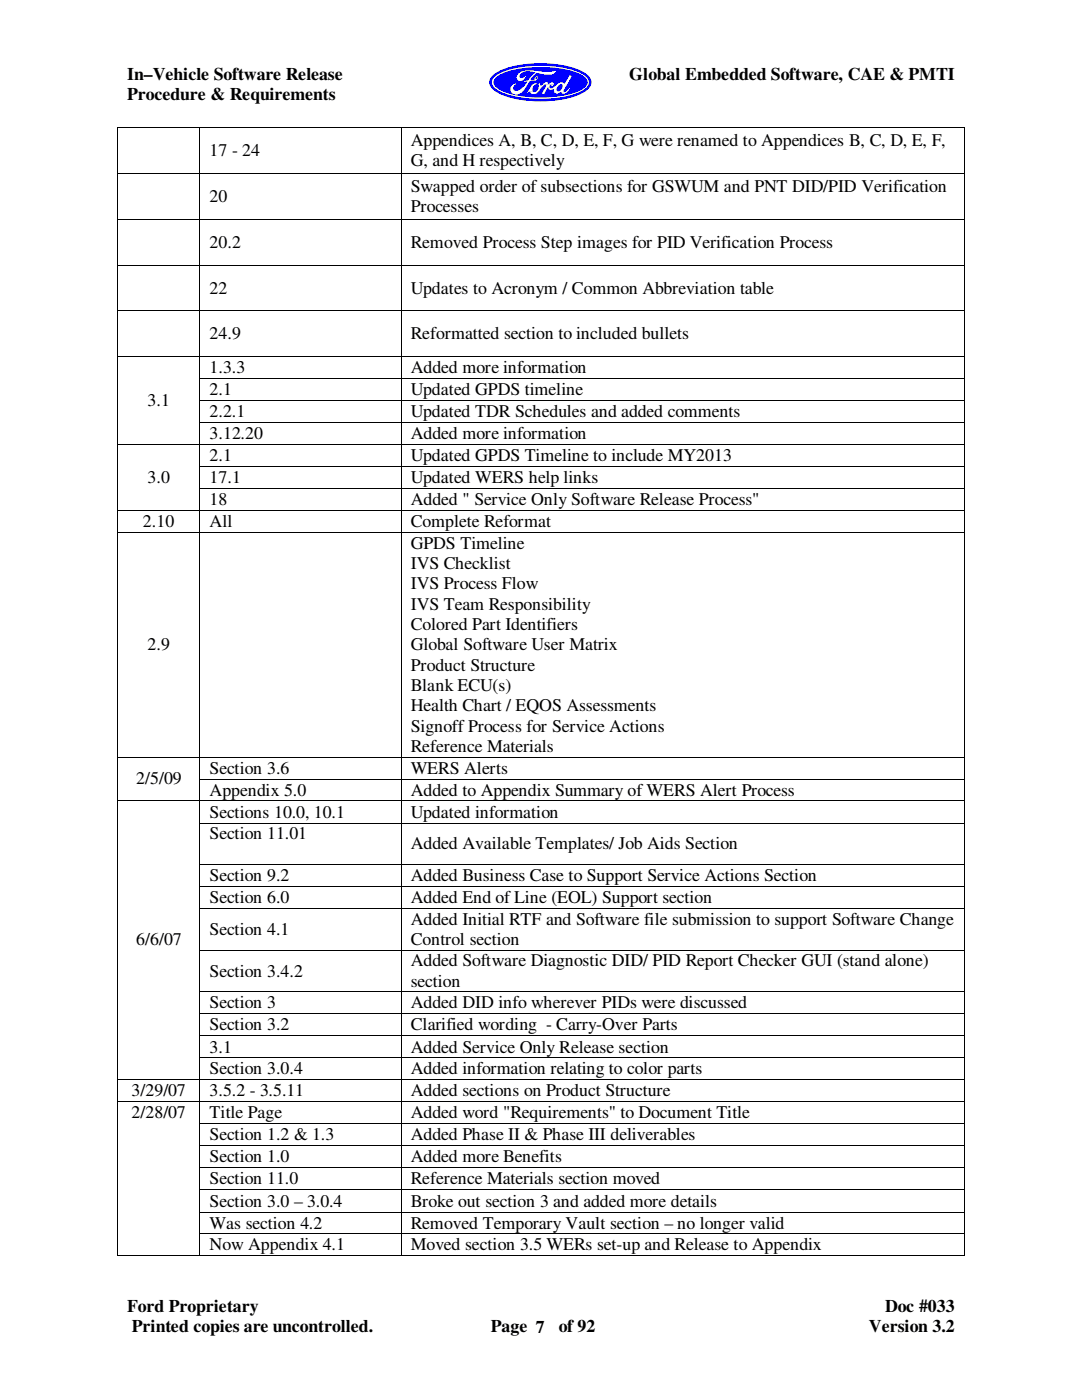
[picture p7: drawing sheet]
<svg xmlns="http://www.w3.org/2000/svg" width="216mm" height="279mm" viewBox="0 0 216 279" stroke-linecap="round" stroke-linejoin="round" font-family="sans-serif">
<defs><g id="words">
<g font-size="3.6">
<text x="25.4" y="15.9">In–Vehicle Software Release</text>
<text x="125.6" y="15.9">Global Embedded Software, CAE &amp; PMTI</text>
<text x="25.4" y="20">Procedure &amp; Requirements</text>
<text x="82" y="29.1">Appendices A, B, C, D, E, F, G were renamed to Appendices B, C, D, E, F,</text>
<text x="41.8" y="31.2">17 - 24</text>
<text x="82" y="33.2">G, and H respectively</text>
<text x="41.8" y="40.3">20</text>
<text x="82" y="38.3">Swapped order of subsections for GSWUM and PNT DID/PID Verification</text>
<text x="82" y="42.3">Processes</text>
<text x="41.8" y="49.4">20.2</text>
<text x="82" y="49.4">Removed Process Step images for PID Verification Process</text>
<text x="41.8" y="58.6">22</text>
<text x="82" y="58.6">Updates to Acronym / Common Abbreviation table</text>
<text x="41.8" y="67.7">24.9</text>
<text x="82" y="67.7">Reformatted section to included bullets</text>
<text x="41.8" y="74.4">1.3.3</text>
<text x="82" y="74.5">Added more information</text>
<text x="29.5" y="80.9">3.1</text>
<text x="41.8" y="78.7">2.1</text>
<text x="41.8" y="83.1">2.2.1</text>
<text x="82" y="78.8">Updated GPDS timeline</text>
<text x="82" y="83.2">Updated TDR Schedules and added comments</text>
<text x="41.8" y="87.5">3.12.20</text>
<text x="82" y="87.6">Added more information</text>
<text x="41.8" y="91.9">2.1</text>
<text x="82" y="92">Updated GPDS Timeline to include MY2013</text>
<text x="29.5" y="96.4">3.0</text>
<text x="41.8" y="96.4">17.1</text>
<text x="41.8" y="100.8">18</text>
<text x="82" y="96.4">Updated WERS help links</text>
<text x="82" y="100.8">Added &quot; Service Only Software Release Process&quot;</text>
<text x="28.5" y="105.2">2.10</text>
<text x="41.8" y="105.2">All</text>
<text x="82" y="105.2">Complete Reformat</text>
<text x="82" y="109.6">GPDS Timeline</text>
<text x="82" y="113.5">IVS Checklist</text>
<text x="82" y="117.6">IVS Process Flow</text>
<text x="82" y="121.7">IVS Team Responsibility</text>
<text x="82" y="125.7">Colored Part Identifiers</text>
<text x="29.5" y="129.8">2.9</text>
<text x="82" y="129.8">Global Software User Matrix</text>
<text x="82" y="133.9">Product Structure</text>
<text x="82" y="137.9">Blank ECU(s)</text>
<text x="82" y="142">Health Chart / EQOS Assessments</text>
<text x="82" y="146">Signoff Process for Service Actions</text>
<text x="41.8" y="154.4">Section 3.6</text>
<text x="82" y="154.4">WERS Alerts</text>
<text x="82" y="150.1">Reference Materials</text>
<text x="27.2" y="156.5">2/5/09</text>
<text x="41.8" y="158.8">Appendix 5.0</text>
<text x="82" y="158.8">Added to Appendix Summary of WERS Alert Process</text>
<text x="41.8" y="163.2">Sections 10.0, 10.1</text>
<text x="41.8" y="167.5">Section 11.01</text>
<text x="82" y="163.2">Updated information</text>
<text x="82" y="169.5">Added Available Templates/ Job Aids Section</text>
<text x="41.8" y="175.9">Section 9.2</text>
<text x="82" y="175.9">Added Business Case to Support Service Actions Section</text>
<text x="41.8" y="180.3">Section 6.0</text>
<text x="82" y="180.3">Added End of Line (EOL) Support section</text>
<text x="82" y="184.6">Added Initial RTF and Software file submission to support Software Change</text>
<text x="27.2" y="188.6">6/6/07</text>
<text x="41.8" y="186.6">Section 4.1</text>
<text x="82" y="188.6">Control section</text>
<text x="41.8" y="194.9">Section 3.4.2</text>
<text x="82" y="192.9">Added Software Diagnostic DID/ PID Report Checker GUI (stand alone)</text>
<text x="82" y="196.9">section</text>
<text x="41.8" y="201.3">Section 3</text>
<text x="82" y="201.3">Added DID info wherever PIDs were discussed</text>
<text x="41.8" y="205.7">Section 3.2</text>
<text x="82" y="205.7">Clarified wording - Carry-Over Parts</text>
<text x="41.8" y="210.1">3.1</text>
<text x="41.8" y="214.4">Section 3.0.4</text>
<text x="82" y="210.1">Added Service Only Release section</text>
<text x="82" y="214.4">Added information relating to color parts</text>
<text x="26.2" y="218.8">3/29/07</text>
<text x="41.8" y="218.8">3.5.2 - 3.5.11</text>
<text x="82" y="218.8">Added sections on Product Structure</text>
<text x="26.2" y="223.1">2/28/07</text>
<text x="41.8" y="223.2">Title Page</text>
<text x="41.8" y="227.6">Section 1.2 &amp; 1.3</text>
<text x="82" y="227.6">Added Phase II &amp; Phase III deliverables</text>
<text x="82" y="223.2">Added word &quot;Requirements&quot; to Document Title</text>
<text x="41.8" y="232">Section 1.0</text>
<text x="82" y="232">Added more Benefits</text>
<text x="41.8" y="236.4">Section 11.0</text>
<text x="82" y="236.4">Reference Materials section moved</text>
<text x="41.8" y="240.8">Section 3.0 – 3.0.4</text>
<text x="41.8" y="245.2">Was section 4.2</text>
<text x="82" y="240.8">Broke out section 3 and added more details</text>
<text x="82" y="245.2">Removed Temporary Vault section – no longer valid</text>
<text x="41.8" y="249.5">Now Appendix 4.1</text>
<text x="82" y="249.5">Moved section 3.5 WERs set-up and Release to Appendix</text>
<text x="25.4" y="261.8">Ford Proprietary</text>
<text x="176.6" y="261.8">Doc #033</text>
<text x="26.3" y="265.9">Printed copies are uncontrolled.</text>
<text x="98" y="265.9">Page 7</text>
<text x="111.5" y="265.9">of 92</text>
<text x="173.4" y="265.9">Version 3.2</text>
</g>
</g></defs>
<path d="M98.1 15.3a9.5 9.5 0 0 1 5.4-2.3 21.8 21.8 0 0 1 12.9 1.3 2.37 2.37 0 0 1 1.5 2.7 6.4 6.4 0 0 1-4.5 2.6 23.9 23.9 0 0 1-13.3-.7 4.2 4.2 0 0 1-2.4-1.9v-1.1z" fill-rule="evenodd" fill="#00f"/>
<path d="M98.5 15.5a9.5 9.5 0 0 1 5.2-2.1 22.3 22.3 0 0 1 12.3 1.2 2.02 2.02 0 0 1 1.4 2.3 6.3 6.3 0 0 1-4.3 2.3 23.3 23.3 0 0 1-13.4-1 2.02 2.02 0 0 1-1.5-2.3z" fill-rule="evenodd" fill="#fff"/>
<path d="M98.9 15.5a9.4 9.4 0 0 1 5-1.8 23 23 0 0 1 11.8 1.1 1.88 1.88 0 0 1 1.5 2.1 6.1 6.1 0 0 1-4.2 2.1 23.9 23.9 0 0 1-13-.9 1.88 1.88 0 0 1-1.4-2.1z" fill-rule="evenodd" fill="#00f"/>
<g fill="#fff">
<path d="M103.5 14.6l.4-.3 .8-.2h1.8l1.5 .2h2.2l.8-.2v.2l-.5 .4a5 5 0 0 1-2.5 .1l-1.7-.5h-1.7a1.35 1.35 0 0 0-1 .9l.2 .4h.6l.2-.3h.1v-.1h.3l-.7 .9-.8 .1a.74 .74 0 0 1-.2-1.3z" fill-rule="evenodd"/>
<path d="M104.5 16.3l1.2-.3 .1-.3v.2h.9l.1-.5a.27 .27 0 0 1 .2-.2 .27 .27 0 0 1 .3 .2l-.5 .1 .1 .3 .3-.2-.1-.2 .3 .1-.4 .6h-1.1l-.2 .2h-.8l-.2 .1h-.3z" fill-rule="evenodd"/>
<path d="M105.1 16.3h.5l-.4 .2z" fill-rule="evenodd"/>
<path d="M106.7 16.1h.3l.1 .2z" fill-rule="evenodd"/>
<path d="M102.3 16.8h.1a.27 .27 0 0 1 .3-.1 .27 .27 0 0 1 .3 .1l-.5 .3-.1 .7 .3 .3h.7l1.3-1 1-1.5 .6-.8 .6-.5 .4 .1-1.4 1.3-.7 1.3-.8 1.2-.9 .6-.7 .1a1.02 1.02 0 0 1-.9-.8v-.7z" fill-rule="evenodd"/>
<path d="M109.3 17.4l.9 .2 .8-.6a.94 .94 0 0 1 1.6-.2l.9-1.4a.29 .29 0 0 1 .3-.4 .29 .29 0 0 1 .2 .5l-.7 1.3h-1.5l-.4 .2-.3 .5v.3h-.8l-.3 .1a.46 .46 0 0 1-.6-.4z" fill-rule="evenodd"/>
<path d="M105.7 18.3l.6 .1a.92 .92 0 0 0 1.1-.6l.1-1.2 .3 .1 .1 .4h.1l.9-.8 .4 .1 .1 .4 .2-.1a.5 .5 0 0 1 .6-.3 .5 .5 0 0 1 .4 .4h-2l-.7 .8-.2 .4-.9 .8h-.7z" fill-rule="evenodd"/>
<path d="M108.9 16.8l1.7 .1h-.9l-.1 .5-.4 .1-.5 1.1-.2 .2a.22 .22 0 0 1-.3-.1 .22 .22 0 0 1 0-.2l.7-1.1z" fill-rule="evenodd"/>
<path d="M110.5 17.8h.6v.3a.58 .58 0 0 0 .8-.2l.4-.5v-.5l-.2-.1h1.1l-.8 1.2v.3l.2 .1h-.8a.83 .83 0 0 1-1.2 .1z" fill-rule="evenodd"/>
<path d="M105.9 17.2l.6-.4a.32 .32 0 0 1 .3-.2 .32 .32 0 0 1 .3 .2h-.3l-.4 .4-.2 .7 .1 .4h-.7l-.1 .2h-.3l.5-.8z" fill-rule="evenodd"/>
<path d="M109.9 16.9l.6 .1-.3 .2z" fill-rule="evenodd"/>
<path d="M111.9 18.4h.9l.8-.9h.2l-.3 .5-.7 .7h-.6z" fill-rule="evenodd"/>
</g>
<g fill="#000">
<path d="M23.4 25.4h.1v.2h-.1zM23.4 34.5h.1v.2h-.1zM39.8 25.4h.2v.2h-.2zM39.8 34.5h.2v.2h-.2zM80 25.4h.2v.2h-.2zM80 34.5h.2v.2h-.2zM192.4 25.4h.1v.2h-.1zM192.4 34.5h.1v.2h-.1zM23.4 43.7h.1v.2h-.1zM23.4 52.8h.1v.2h-.1zM39.8 43.7h.2v.2h-.2zM39.8 52.8h.2v.2h-.2z"/>
<path d="M80 43.7h.2v.2h-.2zM80 52.8h.2v.2h-.2zM192.4 43.7h.1v.2h-.1zM192.4 52.8h.1v.2h-.1zM23.4 62h.1v.1h-.1zM23.4 71.1h.1v.2h-.1zM23.4 75.4h.1v.2h-.1zM39.8 62h.2v.1h-.2zM39.8 71.1h.2v.2h-.2zM39.8 75.4h.2v.2h-.2zM80 62h.2v.1h-.2zM80 71.1h.2v.2h-.2z"/>
<path d="M80 75.4h.2v.2h-.2zM192.4 62h.1v.1h-.1zM192.4 71.1h.1v.2h-.1zM192.4 75.4h.1v.2h-.1zM23.4 79.8h.1v.2h-.1zM23.4 84.2h.1v.2h-.1zM23.4 88.6h.1v.2h-.1zM23.4 93h.1v.2h-.1zM23.4 97.5h.1v.1h-.1zM39.8 79.8h.2v.2h-.2zM39.8 84.2h.2v.2h-.2zM39.8 88.6h.2v.2h-.2z"/>
<path d="M39.8 93h.2v.2h-.2zM39.8 97.5h.2v.1h-.2zM80 79.8h.2v.2h-.2zM80 84.2h.2v.2h-.2zM80 88.6h.2v.2h-.2zM80 93h.2v.2h-.2zM80 97.5h.2v.1h-.2zM192.4 79.8h.1v.2h-.1zM192.4 84.2h.1v.2h-.1zM192.4 88.6h.1v.2h-.1zM192.4 93h.1v.2h-.1zM192.4 97.5h.1v.1h-.1z"/>
<path d="M23.4 101.9h.1v.1h-.1zM23.4 106.3h.1v.1h-.1zM39.8 101.9h.2v.1h-.2zM39.8 106.3h.2v.1h-.2zM80 101.9h.2v.1h-.2zM80 106.3h.2v.1h-.2zM192.4 101.9h.1v.1h-.1zM192.4 106.3h.1v.1h-.1zM23.4 151h.1v.2h-.1zM23.4 155.4h.1v.2h-.1zM23.4 159.8h.1v.1h-.1zM39.8 151h.2v.2h-.2z"/>
<path d="M39.8 155.4h.2v.2h-.2zM39.8 159.8h.2v.1h-.2zM80 151h.2v.2h-.2zM80 155.4h.2v.2h-.2zM80 159.8h.2v.1h-.2zM192.4 151h.1v.2h-.1zM192.4 155.4h.1v.2h-.1zM192.4 159.8h.1v.1h-.1zM23.4 164.2h.1v.1h-.1zM23.4 172.5h.1v.1h-.1zM23.4 176.9h.1v.1h-.1zM39.8 164.2h.2v.1h-.2z"/>
<path d="M39.8 172.5h.2v.1h-.2zM39.8 176.9h.2v.1h-.2zM80 164.2h.2v.1h-.2zM80 172.5h.2v.1h-.2zM80 176.9h.2v.1h-.2zM192.4 164.2h.1v.1h-.1zM192.4 172.5h.1v.1h-.1zM192.4 176.9h.1v.1h-.1zM23.4 181.3h.1v.1h-.1zM23.4 189.6h.1v.1h-.1zM23.4 197.9h.1v.1h-.1zM39.8 181.3h.2v.1h-.2z"/>
<path d="M39.8 189.6h.2v.1h-.2zM39.8 197.9h.2v.1h-.2zM80 181.3h.2v.1h-.2zM80 189.6h.2v.1h-.2zM80 197.9h.2v.1h-.2zM192.4 181.3h.1v.1h-.1zM192.4 189.6h.1v.1h-.1zM192.4 197.9h.1v.1h-.1zM23.4 202.3h.1v.1h-.1zM23.4 206.7h.1v.1h-.1zM23.4 211h.1v.2h-.1zM23.4 215.4h.1v.2h-.1z"/>
<path d="M23.4 219.8h.1v.2h-.1zM39.8 202.3h.2v.1h-.2zM39.8 206.7h.2v.1h-.2zM39.8 211h.2v.2h-.2zM39.8 215.4h.2v.2h-.2zM39.8 219.8h.2v.2h-.2zM80 202.3h.2v.1h-.2zM80 206.7h.2v.1h-.2zM80 211h.2v.2h-.2zM80 215.4h.2v.2h-.2zM80 219.8h.2v.2h-.2zM192.4 202.3h.1v.1h-.1z"/>
<path d="M192.4 206.7h.1v.1h-.1zM192.4 211h.1v.2h-.1zM192.4 215.4h.1v.2h-.1zM192.4 219.8h.1v.2h-.1zM23.4 224.2h.1v.2h-.1zM23.4 228.6h.1v.2h-.1zM23.4 233h.1v.2h-.1zM23.4 237.4h.1v.2h-.1zM39.8 224.2h.2v.2h-.2zM39.8 228.6h.2v.2h-.2zM39.8 233h.2v.2h-.2zM39.8 237.4h.2v.2h-.2z"/>
<path d="M80 224.2h.2v.2h-.2zM80 228.6h.2v.2h-.2zM80 233h.2v.2h-.2zM80 237.4h.2v.2h-.2zM192.4 224.2h.1v.2h-.1zM192.4 228.6h.1v.2h-.1zM192.4 233h.1v.2h-.1zM192.4 237.4h.1v.2h-.1zM23.4 241.8h.1v.2h-.1zM23.4 246.1h.1v.2h-.1zM23.4 250.5h.1v.2h-.1zM39.8 241.8h.2v.2h-.2z"/>
<path d="M39.8 246.1h.2v.2h-.2zM39.8 250.5h.2v.2h-.2zM80 241.8h.2v.2h-.2zM80 246.1h.2v.2h-.2zM80 250.5h.2v.2h-.2zM192.4 241.8h.1v.2h-.1zM192.4 246.1h.1v.2h-.1zM192.4 250.5h.1v.2h-.1z"/>
</g>
<g fill="none" stroke="#000" stroke-width=".2">
<path d="M23.5 25.6v8.9M23.5 34.7v9M23.5 25.5h16.3M23.5 34.6h16.3M39.9 25.6v8.9M39.9 34.7v9M40 25.5h40M40 34.6h40M80.1 25.6v8.9M80.1 34.7v9M80.2 25.5h112.2M80.2 34.6h112.2"/>
<path d="M192.4 25.6v8.9M192.4 34.7v9M23.5 43.9v8.9M23.5 53v9M23.5 43.8h16.3M23.5 52.9h16.3M39.9 43.9v8.9M39.9 53v9M40 43.8h40M40 52.9h40M80.1 43.9v8.9M80.1 53v9"/>
<path d="M80.2 43.8h112.2M80.2 52.9h112.2M192.4 43.9v8.9M192.4 53v9M23.5 62.1v9M23.5 71.3v4.1M23.5 75.6v4.2M23.5 62.1h16.3M23.5 71.2h16.3M39.9 62.1v9M39.9 71.3v4.1M39.9 75.6v4.2"/>
<path d="M40 62.1h40M40 71.2h40M40 75.5h40M40 79.9h40M80.1 62.1v9M80.1 71.3v4.1M80.1 75.6v4.2M80.2 62.1h112.2M80.2 71.2h112.2M80.2 75.5h112.2M80.2 79.9h112.2M192.4 62.1v9"/>
<path d="M192.4 71.3v4.1M192.4 75.6v4.2M23.5 80v4.2M23.5 84.4v4.2M23.5 88.8v4.2M23.5 93.2v4.3M23.5 97.6v4.3M23.5 88.7h16.3M39.9 80v4.2M39.9 84.4v4.2M39.9 88.8v4.2M39.9 93.2v4.3"/>
<path d="M39.9 97.6v4.3M40 84.3h40M40 88.7h40M40 93.1h40M40 97.5h40M80.1 80v4.2M80.1 84.4v4.2M80.1 88.8v4.2M80.1 93.2v4.3M80.1 97.6v4.3M80.2 84.3h112.2M80.2 88.7h112.2"/>
<path d="M80.2 93.1h112.2M80.2 97.5h112.2M192.4 80v4.2M192.4 84.4v4.2M192.4 88.8v4.2M192.4 93.2v4.3M192.4 97.6v4.3M23.5 102v4.3M23.5 106.4v44.6M23.5 101.9h16.3M23.5 106.3h16.3M39.9 102v4.3"/>
<path d="M39.9 106.4v44.6M40 101.9h40M40 106.3h40M80.1 102v4.3M80.1 106.4v44.6M80.2 101.9h112.2M80.2 106.3h112.2M192.4 102v4.3M192.4 106.4v44.6M23.5 151.2v4.2M23.5 155.6v4.2M23.5 159.9v4.3"/>
<path d="M23.5 151.1h16.3M23.5 159.9h16.3M39.9 151.2v4.2M39.9 155.6v4.2M39.9 159.9v4.3M40 151.1h40M40 155.5h40M40 159.9h40M80.1 151.2v4.2M80.1 155.6v4.2M80.1 159.9v4.3M80.2 151.1h112.2"/>
<path d="M80.2 155.5h112.2M80.2 159.9h112.2M192.4 151.2v4.2M192.4 155.6v4.2M192.4 159.9v4.3M23.5 164.3v8.2M23.5 172.6v4.3M23.5 177v4.3M39.9 164.3v8.2M39.9 172.6v4.3M39.9 177v4.3M40 164.3h40"/>
<path d="M40 172.6h40M40 177h40M80.1 164.3v8.2M80.1 172.6v4.3M80.1 177v4.3M80.2 164.3h112.2M80.2 172.6h112.2M80.2 177h112.2M192.4 164.3v8.2M192.4 172.6v4.3M192.4 177v4.3M23.5 181.4v8.2"/>
<path d="M23.5 189.7v8.2M23.5 198v4.3M39.9 181.4v8.2M39.9 189.7v8.2M39.9 198v4.3M40 181.4h40M40 189.7h40M40 198h40M80.1 181.4v8.2M80.1 189.7v8.2M80.1 198v4.3M80.2 181.4h112.2"/>
<path d="M80.2 189.7h112.2M80.2 198h112.2M192.4 181.4v8.2M192.4 189.7v8.2M192.4 198v4.3M23.5 202.4v4.3M23.5 206.8v4.2M23.5 211.2v4.2M23.5 215.6v4.2M23.5 220v4.2M23.5 215.5h16.3M23.5 219.9h16.3"/>
<path d="M39.9 202.4v4.3M39.9 206.8v4.2M39.9 211.2v4.2M39.9 215.6v4.2M39.9 220v4.2M40 202.4h40M40 206.8h40M40 211.1h40M40 215.5h40M40 219.9h40M80.1 202.4v4.3M80.1 206.8v4.2"/>
<path d="M80.1 211.2v4.2M80.1 215.6v4.2M80.1 220v4.2M80.2 202.4h112.2M80.2 206.8h112.2M80.2 211.1h112.2M80.2 215.5h112.2M80.2 219.9h112.2M192.4 202.4v4.3M192.4 206.8v4.2M192.4 211.2v4.2M192.4 215.6v4.2"/>
<path d="M192.4 220v4.2M23.5 224.4v4.2M23.5 228.8v4.2M23.5 233.2v4.2M23.5 237.6v4.2M39.9 224.4v4.2M39.9 228.8v4.2M39.9 233.2v4.2M39.9 237.6v4.2M40 224.3h40M40 228.7h40M40 233.1h40"/>
<path d="M40 237.5h40M80.1 224.4v4.2M80.1 228.8v4.2M80.1 233.2v4.2M80.1 237.6v4.2M80.2 224.3h112.2M80.2 228.7h112.2M80.2 233.1h112.2M80.2 237.5h112.2M192.4 224.4v4.2M192.4 228.8v4.2M192.4 233.2v4.2"/>
<path d="M192.4 237.6v4.2M23.5 242v4.1M23.5 246.3v4.2M23.5 250.6h16.3M39.9 242v4.1M39.9 246.3v4.2M40 241.9h40M40 246.2h40M40 250.6h40M80.1 242v4.1M80.1 246.3v4.2M80.2 241.9h112.2"/>
<path d="M80.2 246.2h112.2M80.2 250.6h112.2M192.4 242v4.1M192.4 246.3v4.2"/>
</g>
<use href="#words"/>
</svg>
